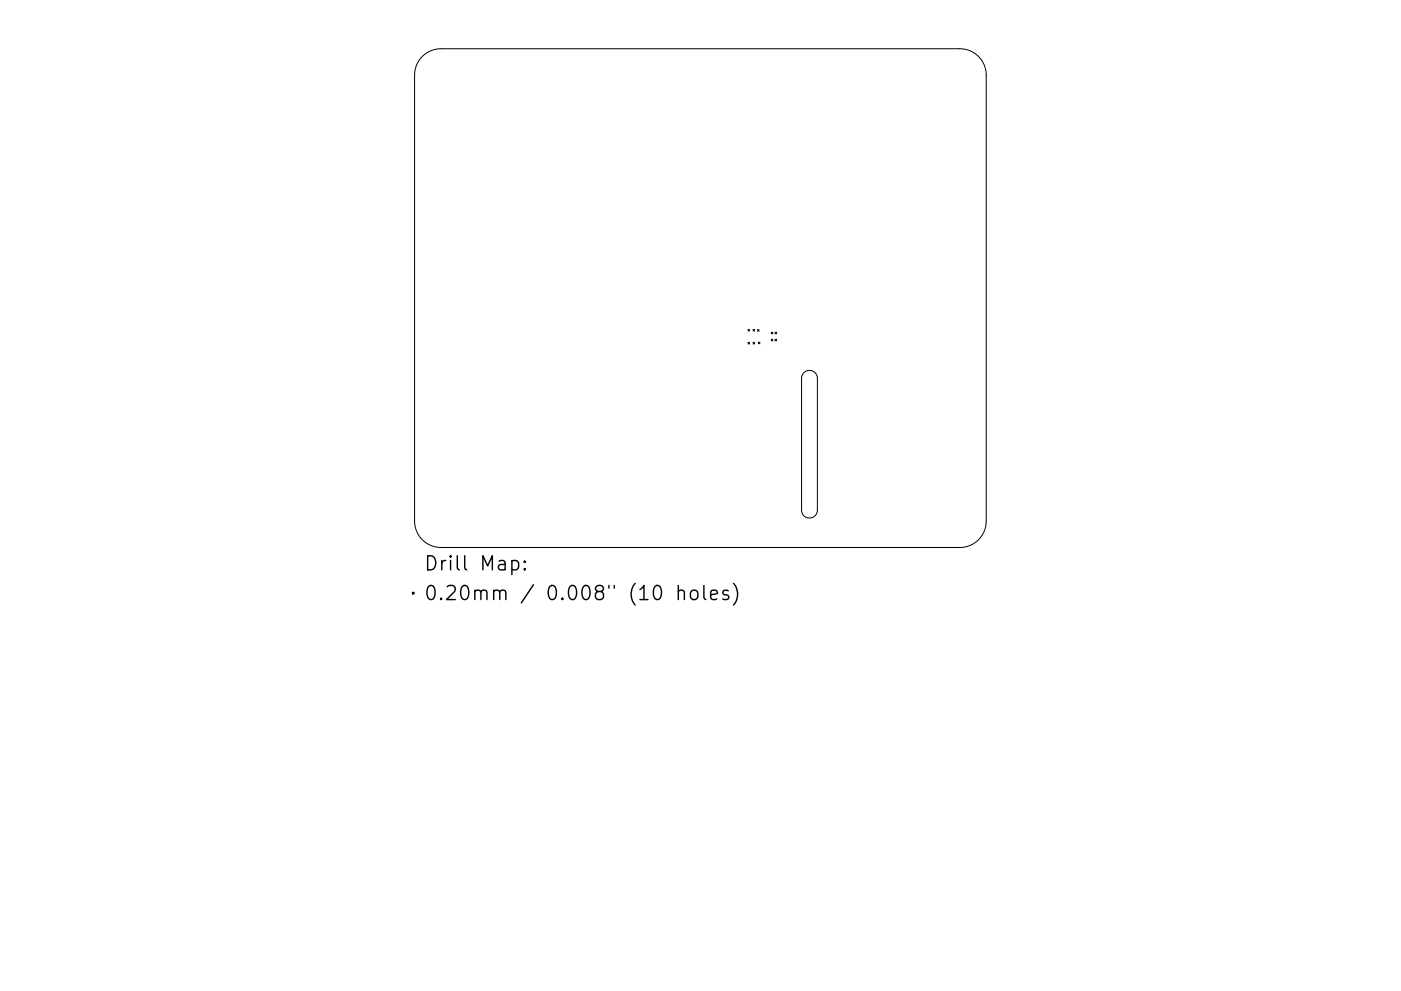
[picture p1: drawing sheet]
<svg xmlns="http://www.w3.org/2000/svg" width="297mm" height="210mm" viewBox="0 0 297 210" stroke-linecap="round" stroke-linejoin="round" font-family="sans-serif">
<defs><g id="words">
<g font-size="4.2">
<text x="89.8" y="121.1">Drill Map:</text>
<text x="89.8" y="127.4">0.20mm / 0.008&quot; (10 holes)</text>
</g>
</g></defs>
<g fill="none" stroke="#000" stroke-width=".21">
<path d="M89.5 12a5.6 5.6 0 0 1 4-1.7h110a5.6 5.6 0 0 1 5.6 5.6v94.7a5.6 5.6 0 0 1-5.6 5.6h-110a5.6 5.6 0 0 1-5.6-5.6v-94.7a5.6 5.6 0 0 1 1.6-3.9zM158.6 69.9l.3 .3M158.6 72.6l.3 .4M158.9 69.9l-.3 .3M158.9 72.6l-.3 .4M159.6 69.9l.4 .3M159.6 72.6l.4 .4M160 69.9l-.4 .3M160 72.6l-.4 .4M160.6 69.9l.4 .4M160.8 72.6l.3 .3M161 69.9l-.4 .4"/>
<path d="M161.1 72.6l-.3 .3M163.5 70.5l.4 .3M163.5 72l.4 .3M163.9 70.5l-.4 .3M163.9 72l-.4 .3M164.3 70.5l.4 .3M164.3 72l.4 .3M164.7 70.5l-.4 .3M164.7 72l-.4 .3M170.4 79.1a1.68 1.68 0 0 1 1.9-.4 1.68 1.68 0 0 1 1 1.6v27.9a1.68 1.68 0 0 1-1.7 1.7 1.68 1.68 0 0 1-1.7-1.7v-27.9l.2-.7z"/>
</g>
<path d="M108.5 119.1l.9-.2 .6 .6v.8l-.3 .5-.3 .1-.9-.1M111.2 119.1l.2 .1-.2 .1-.1-.1 .1-.1v.2M87.4 125.7l.4 .3M87.8 125.7l-.4 .3M111.2 120.6l.2 .2-.2 .1-.1-.1 .1-.2v.3M143.8 125.5a.74 .74 0 0 1 1.3 .1v1.6M143.8 124.2v3M146.5 125.5a.81 .81 0 0 1 .8-.3 .81 .81 0 0 1 .7 .6v.8a.81 .81 0 0 1-.8 .6 .81 .81 0 0 1-.8-.6v-.8zM149.2 124.2v2.6l.5 .4M150.7 126.2l1.4-.3-.1-.5-.9-.2-.4 .4v1.2l.1 .3 .3 .1 .9-.1M154.4 125.4l-.7-.2-.5 .4 .2 .5 1 .3 .1 .2-.1 .5-.3 .1-.9-.1M155.5 123.8a3.4 3.4 0 0 1 0 4.6" fill="none" stroke="#000" stroke-width=".3"/>
<use href="#words"/>
</svg>
